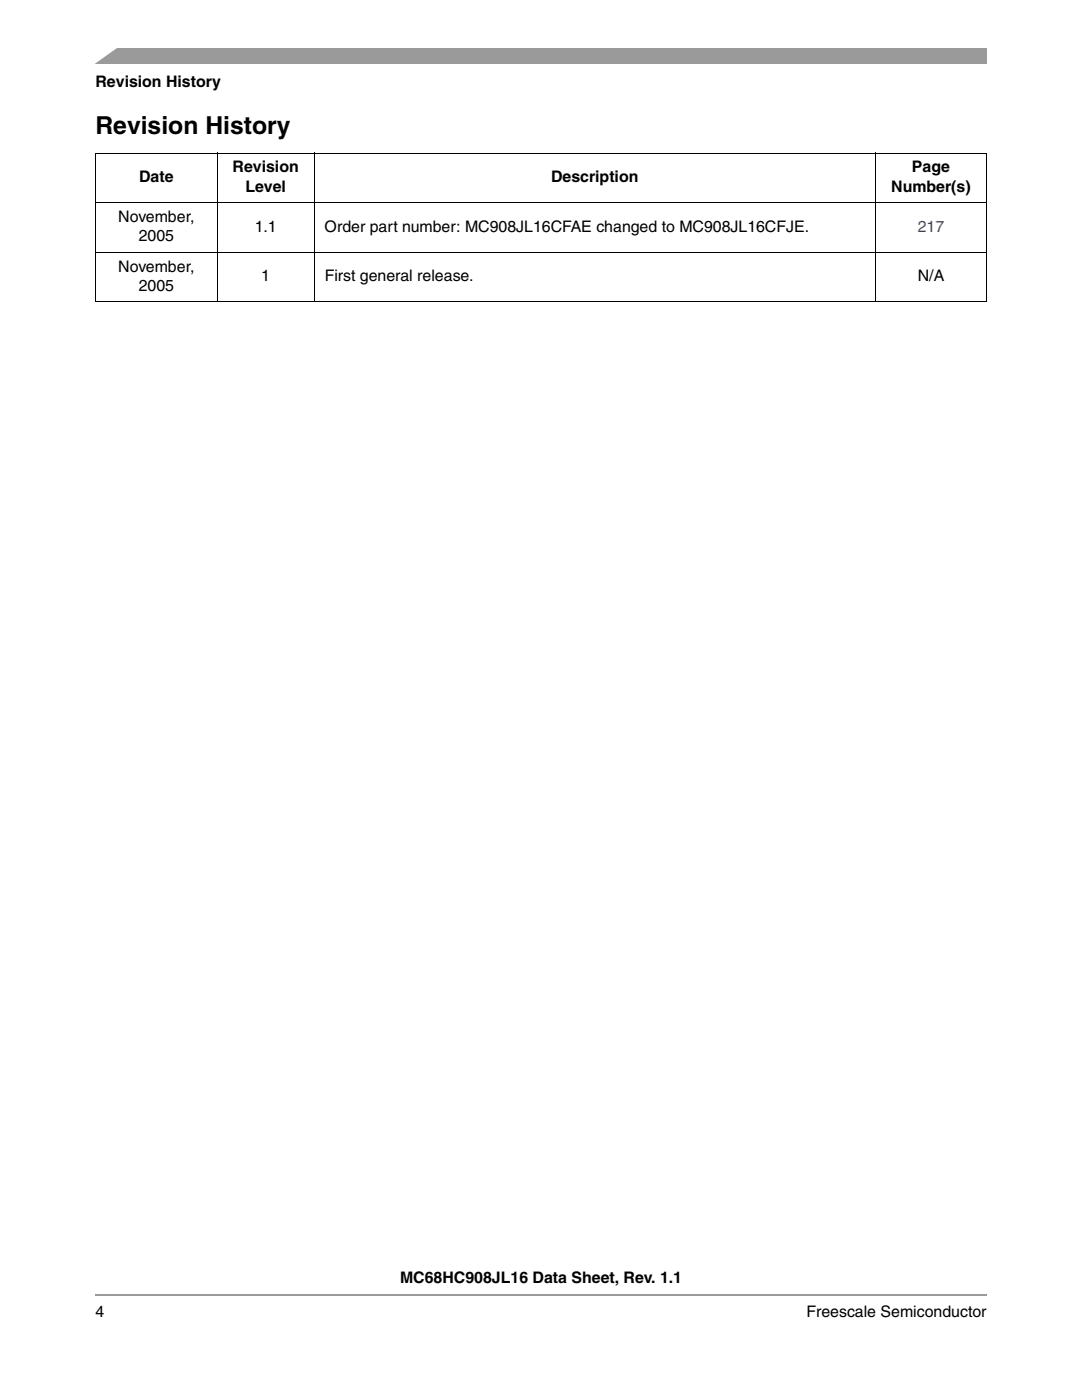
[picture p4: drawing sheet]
<svg xmlns="http://www.w3.org/2000/svg" width="216mm" height="279mm" viewBox="0 0 216 279" stroke-linecap="round" stroke-linejoin="round" font-family="sans-serif">
<defs><g id="words">
<text font-size="4.9" x="19" y="26.8">Revision History</text>
<g font-size="3.2">
<text x="19" y="17.4">Revision History</text>
<text x="46.4" y="34.4">Revision</text>
<text x="182" y="34.4">Page</text>
<text x="27.8" y="36.4">Date</text>
<text x="49" y="38.3">Level</text>
<text x="110" y="36.4">Description</text>
<text x="177.8" y="38.3">Number(s)</text>
<text x="23.6" y="44.3">November,</text>
<text x="50.8" y="46.2">1.1</text>
<text x="64.8" y="46.2">Order part number: MC908JL16CFAE changed to MC908JL16CFJE.</text>
<text x="27.7" y="48.2">2005</text>
<text x="23.6" y="54.2">November,</text>
<text x="27.7" y="58.1">2005</text>
<text x="52.1" y="56.1">1</text>
<text x="64.8" y="56.1">First general release.</text>
<text x="183.1" y="56.1">N/A</text>
<text x="79.8" y="256.1">MC68HC908JL16 Data Sheet, Rev. 1.1</text>
<text x="19" y="262.8">4</text>
<text x="160.9" y="262.8">Freescale Semiconductor</text>
</g>
<text font-size="3.2" fill="#00f" x="183.1" y="46.2">217</text>
</g></defs>
<path d="M19 9.5h177.8v3.2h-177.8z" fill="#9a9a9a"/>
<path d="M17.1 9.2h6.8l-5.3 3.8h-1.5z" fill="#fff"/>
<path d="M19 257.2h177.8v2.8h-177.8z" fill="#fff"/>
<g fill="#9a9a9a">
<path d="M19 258.3v.3z"/>
<path d="M196.8 258.3v.3z"/>
</g>
<path d="M19 258.4h177.8" fill="none" stroke="#9a9a9a" stroke-width=".36"/>
<path d="M19 30.5h177.9M19 30.6v29.5M43.4 30.5v29.8M62.7 30.5v29.8M174.7 30.5v29.8M196.8 30.6v29.5M19 40.4h177.9M19 50.3h177.9M19 60.2h177.9" fill="none" stroke="#000" stroke-width=".2"/>
<use href="#words"/>
</svg>
